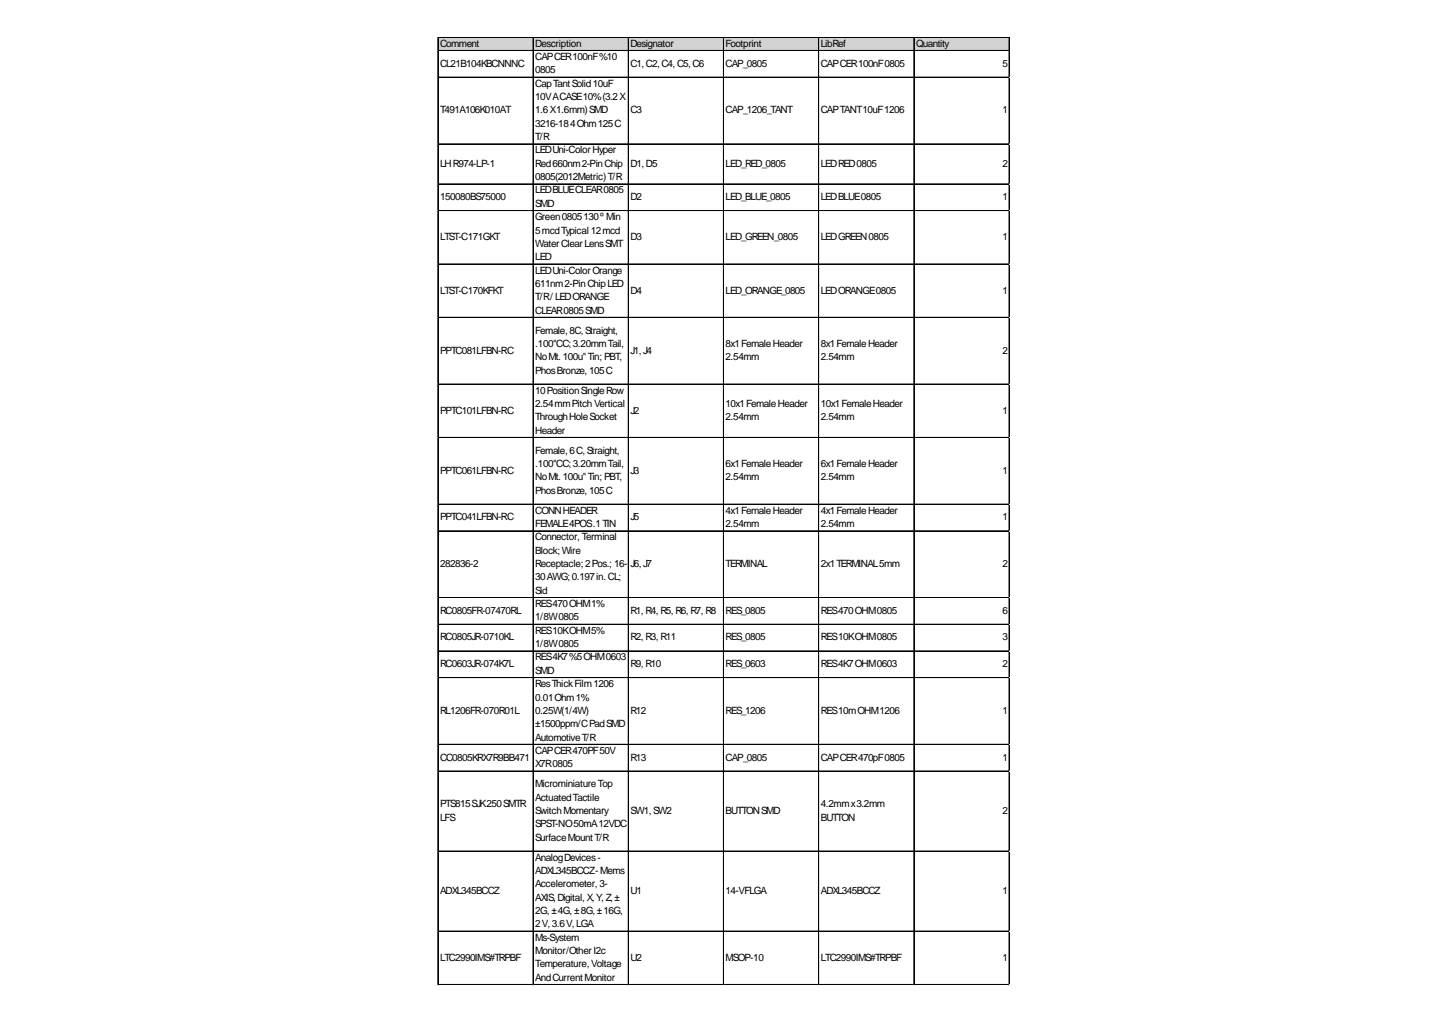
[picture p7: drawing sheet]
<svg xmlns="http://www.w3.org/2000/svg" width="297mm" height="210mm" viewBox="0 0 297 210" stroke-linecap="round" stroke-linejoin="round" font-family="sans-serif">
<defs><g id="words">
<g font-size="2.1">
<text x="90.2" y="9.6">Comment</text>
<text x="109.7" y="9.6">Description</text>
<text x="129.2" y="9.6">Designator</text>
<text x="148.8" y="9.6">Footprint</text>
<text x="168.3" y="9.6">LibRef</text>
<text x="187.8" y="9.6">Quantity</text>
<text x="90.2" y="13.7">CL21B104KBCNNNC</text>
<text x="109.7" y="12.3">CAPCER100nF%10</text>
<text x="109.7" y="15">0805</text>
<text x="109.7" y="17.8">CapTantSolid10uF</text>
<text x="129.2" y="13.7">C1,C2,C4,C5,C6</text>
<text x="148.8" y="13.7">CAP_0805</text>
<text x="168.3" y="13.7">CAPCER100nF0805</text>
<text x="205.5" y="13.7">5</text>
<text x="90.2" y="23.3">T491A106K010AT</text>
<text x="109.7" y="20.5">10VACASE10%(3.2X</text>
<text x="109.7" y="23.3">1.6X1.6mm)SMD</text>
<text x="129.2" y="23.3">C3</text>
<text x="148.8" y="23.3">CAP_1206_TANT</text>
<text x="168.3" y="23.3">CAPTANT10uF1206</text>
<text x="205.5" y="23.3">1</text>
<text x="109.7" y="26">3216-184Ohm125C</text>
<text x="109.7" y="28.7">T/R</text>
<text x="90.2" y="34.2">LHR974-LP-1</text>
<text x="109.7" y="31.5">LEDUni-ColorHyper</text>
<text x="109.7" y="34.2">Red660nm2-PinChip</text>
<text x="129.2" y="34.2">D1,D5</text>
<text x="148.8" y="34.2">LED_RED_0805</text>
<text x="168.3" y="34.2">LEDRED0805</text>
<text x="205.5" y="34.2">2</text>
<text x="90.2" y="41">150080BS75000</text>
<text x="109.7" y="36.9">0805(2012Metric)T/R</text>
<text x="109.7" y="39.7">LEDBLUECLEAR0805</text>
<text x="129.2" y="41">D2</text>
<text x="148.8" y="41">LED_BLUE_0805</text>
<text x="168.3" y="41">LEDBLUE0805</text>
<text x="205.5" y="41">1</text>
<text x="109.7" y="42.4">SMD</text>
<text x="109.7" y="45.1">Green0805130º Min</text>
<text x="109.7" y="47.9">5mcdTypical12mcd</text>
<text x="90.2" y="49.2">LTST-C171GKT</text>
<text x="109.7" y="50.6">WaterClearLensSMT</text>
<text x="109.7" y="53.3">LED</text>
<text x="129.2" y="49.2">D3</text>
<text x="148.8" y="49.2">LED_GREEN_0805</text>
<text x="168.3" y="49.2">LEDGREEN0805</text>
<text x="205.5" y="49.2">1</text>
<text x="109.7" y="56.1">LEDUni-ColorOrange</text>
<text x="109.7" y="58.8">611nm2-PinChipLED</text>
<text x="90.2" y="60.2">LTST-C170KFKT</text>
<text x="109.7" y="61.5">T/R/ LEDORANGE</text>
<text x="109.7" y="64.3">CLEAR0805SMD</text>
<text x="129.2" y="60.2">D4</text>
<text x="148.8" y="60.2">LED_ORANGE_0805</text>
<text x="168.3" y="60.2">LEDORANGE0805</text>
<text x="205.5" y="60.2">1</text>
<text x="109.7" y="68.4">Female,8C,Straight,</text>
<text x="109.7" y="71.1">.100&quot;CC;3.20mmTail,</text>
<text x="148.8" y="71.1">8x1FemaleHeader</text>
<text x="168.3" y="71.1">8x1FemaleHeader</text>
<text x="90.2" y="72.5">PPTC081LFBN-RC</text>
<text x="109.7" y="73.8">NoMt. 100u&quot;Tin;PBT,</text>
<text x="109.7" y="76.6">PhosBronze,105C</text>
<text x="129.2" y="72.5">J1,J4</text>
<text x="148.8" y="73.8">2.54mm</text>
<text x="168.3" y="73.8">2.54mm</text>
<text x="205.5" y="72.5">2</text>
<text x="109.7" y="80.7">10PositionSingleRow</text>
<text x="109.7" y="83.4">2.54mmPitchVertical</text>
<text x="148.8" y="83.4">10x1FemaleHeader</text>
<text x="168.3" y="83.4">10x1FemaleHeader</text>
<text x="90.2" y="84.8">PPTC101LFBN-RC</text>
<text x="109.7" y="86.2">ThroughHoleSocket</text>
<text x="109.7" y="88.9">Header</text>
<text x="129.2" y="84.8">J2</text>
<text x="148.8" y="86.2">2.54mm</text>
<text x="168.3" y="86.2">2.54mm</text>
<text x="205.5" y="84.8">1</text>
<text x="109.7" y="93">Female,6C,Straight,</text>
<text x="109.7" y="95.7">.100&quot;CC;3.20mmTail,</text>
<text x="148.8" y="95.7">6x1FemaleHeader</text>
<text x="168.3" y="95.7">6x1FemaleHeader</text>
<text x="90.2" y="97.1">PPTC061LFBN-RC</text>
<text x="109.7" y="98.5">NoMt. 100u&quot;Tin;PBT,</text>
<text x="109.7" y="101.2">PhosBronze,105C</text>
<text x="129.2" y="97.1">J3</text>
<text x="148.8" y="98.5">2.54mm</text>
<text x="168.3" y="98.5">2.54mm</text>
<text x="205.5" y="97.1">1</text>
<text x="90.2" y="106.7">PPTC041LFBN-RC</text>
<text x="109.7" y="105.3">CONNHEADER</text>
<text x="129.2" y="106.7">J5</text>
<text x="148.8" y="105.3">4x1FemaleHeader</text>
<text x="168.3" y="105.3">4x1FemaleHeader</text>
<text x="205.5" y="106.7">1</text>
<text x="109.7" y="108">FEMALE4POS.1TIN</text>
<text x="109.7" y="110.8">Connector, Terminal</text>
<text x="109.7" y="113.5">Block;Wire</text>
<text x="148.8" y="108">2.54mm</text>
<text x="168.3" y="108">2.54mm</text>
<text x="90.2" y="116.2">282836-2</text>
<text x="109.7" y="116.2">Receptacle;2Pos.; 16-</text>
<text x="109.7" y="119">30AWG;0.197in.CL;</text>
<text x="129.2" y="116.2">J6,J7</text>
<text x="148.8" y="116.2">TERMINAL</text>
<text x="168.3" y="116.2">2x1TERMINAL5mm</text>
<text x="205.5" y="116.2">2</text>
<text x="90.2" y="125.8">RC0805FR-07470RL</text>
<text x="109.7" y="121.7">Sid</text>
<text x="109.7" y="124.4">RES470OHM1%</text>
<text x="129.2" y="125.8">R1,R4,R5,R6,R7,R8</text>
<text x="148.8" y="125.8">RES_0805</text>
<text x="168.3" y="125.8">RES470OHM0805</text>
<text x="205.5" y="125.8">6</text>
<text x="90.2" y="131.3">RC0805JR-0710KL</text>
<text x="109.7" y="127.2">1/8W0805</text>
<text x="109.7" y="129.9">RES10KOHM5%</text>
<text x="129.2" y="131.3">R2,R3,R11</text>
<text x="148.8" y="131.3">RES_0805</text>
<text x="168.3" y="131.3">RES10KOHM0805</text>
<text x="205.5" y="131.3">3</text>
<text x="90.2" y="136.8">RC0603JR-074K7L</text>
<text x="109.7" y="132.7">1/8W0805</text>
<text x="109.7" y="135.4">RES4K7%5OHM0603</text>
<text x="129.2" y="136.8">R9,R10</text>
<text x="148.8" y="136.8">RES_0603</text>
<text x="168.3" y="136.8">RES4K7OHM0603</text>
<text x="205.5" y="136.8">2</text>
<text x="109.7" y="138.1">SMD</text>
<text x="109.7" y="140.9">ResThickFilm1206</text>
<text x="109.7" y="143.6">0.01Ohm1%</text>
<text x="90.2" y="146.3">RL1206FR-070R01L</text>
<text x="109.7" y="146.3">0.25W(1/4W)</text>
<text x="109.7" y="149.1">±1500ppm/CPadSMD</text>
<text x="129.2" y="146.3">R12</text>
<text x="148.8" y="146.3">RES_1206</text>
<text x="168.3" y="146.3">RES10mOHM1206</text>
<text x="205.5" y="146.3">1</text>
<text x="90.2" y="155.9">CC0805KRX7R9BB471</text>
<text x="109.7" y="151.8">AutomotiveT/R</text>
<text x="109.7" y="154.5">CAPCER470PF50V</text>
<text x="129.2" y="155.9">R13</text>
<text x="148.8" y="155.9">CAP_0805</text>
<text x="168.3" y="155.9">CAPCER470pF0805</text>
<text x="205.5" y="155.9">1</text>
<text x="109.7" y="157.3">X7R0805</text>
<text x="109.7" y="161.4">MicrominiatureTop</text>
<text x="90.2" y="165.5">PTS815SJK250SMTR</text>
<text x="109.7" y="164.1">ActuatedTactile</text>
<text x="109.7" y="166.8">SwitchMomentary</text>
<text x="129.2" y="166.8">SW1,SW2</text>
<text x="148.8" y="166.8">BUTTONSMD</text>
<text x="168.3" y="165.5">4.2mmx3.2mm</text>
<text x="205.5" y="166.8">2</text>
<text x="90.2" y="168.2">LFS</text>
<text x="109.7" y="169.6">SPST-NO50mA12VDC</text>
<text x="109.7" y="172.3">SurfaceMountT/R</text>
<text x="168.3" y="168.2">BUTTON</text>
<text x="109.7" y="176.4">AnalogDevices-</text>
<text x="109.7" y="179.2">ADXL345BCCZ-Mems</text>
<text x="90.2" y="183.3">ADXL345BCCZ</text>
<text x="109.7" y="181.9">Accelerometer, 3-</text>
<text x="109.7" y="184.6">AXIS,Digital, X,Y,Z,±</text>
<text x="129.2" y="183.3">U1</text>
<text x="148.8" y="183.3">14-VFLGA</text>
<text x="168.3" y="183.3">ADXL345BCCZ</text>
<text x="205.5" y="183.3">1</text>
<text x="109.7" y="187.4">2G,±4G,±8G,±16G,</text>
<text x="109.7" y="190.1">2V,3.6V,LGA</text>
<text x="90.2" y="196.9">LTC2990IMS#TRPBF</text>
<text x="109.7" y="192.8">Ms-System</text>
<text x="109.7" y="195.6">Monitor/OtherI2c</text>
<text x="129.2" y="196.9">U2</text>
<text x="148.8" y="196.9">MSOP-10</text>
<text x="168.3" y="196.9">LTC2990IMS#TRPBF</text>
<text x="205.5" y="196.9">1</text>
<text x="109.7" y="198.3">Temperature,Voltage</text>
<text x="109.7" y="201">AndCurrentMonitor</text>
</g>
</g></defs>
<path d="M89.8 7.7h117.2v2.8h-117.2z" fill="#d3d3d3"/>
<g fill="none" stroke="#000" stroke-width=".2">
<path d="M89.8 7.6v194.3M89.9 7.6h117.1M89.9 7.7h117.1M89.9 10.3h117.1M89.9 10.4h117.1M89.9 15.8h117.1M89.9 15.9h117.1M109.3 7.7v194.2M128.8 7.7v194.2M148.3 7.7v194.2M148.4 7.7v194.2M167.8 7.7v194.2"/>
<path d="M167.9 7.7v194.2M187.3 7.7v194.2M187.4 7.7v194.2M206.8 7.7v194.2M206.9 7.7v194.2M89.9 29.5h117.1M89.9 37.7h117.1M89.9 43.2h117.1M89.9 54.1h117.1M89.9 54.2h117.1M89.9 65h117.1M89.9 65.1h117.1"/>
<path d="M89.9 78.7h117.1M89.9 78.8h117.1M89.9 89.7h117.1M89.9 103.3h117.1M89.9 103.4h117.1M89.9 108.8h117.1M89.9 108.9h117.1M89.9 122.5h117.1M89.9 127.9h117.1M89.9 128h117.1M89.9 133.4h117.1M89.9 133.5h117.1"/>
<path d="M89.9 138.9h117.1M89.9 152.6h117.1M89.9 158h117.1M89.9 158.1h117.1M89.9 174.4h117.1M89.9 174.5h117.1M89.9 190.9h117.1M89.9 201.8h117.1M89.9 201.9h117.1"/>
</g>
<path d="M89.8 201.9v.1" fill="none" stroke="#e0e0e0" stroke-width=".2"/>
<path d="M89.8 201.9l.1 .1z" fill="#e0e0e0"/>
<path d="M109.3 201.9v.1" fill="none" stroke="#e0e0e0" stroke-width=".2"/>
<path d="M109.3 201.9l.1 .1z" fill="#e0e0e0"/>
<path d="M128.8 201.9v.1" fill="none" stroke="#e0e0e0" stroke-width=".2"/>
<path d="M128.8 201.9l.1 .1z" fill="#e0e0e0"/>
<path d="M148.3 201.9v.1" fill="none" stroke="#e0e0e0" stroke-width=".2"/>
<path d="M148.3 201.9l.1 .1z" fill="#e0e0e0"/>
<path d="M167.8 201.9v.1" fill="none" stroke="#e0e0e0" stroke-width=".2"/>
<path d="M167.8 201.9l.1 .1z" fill="#e0e0e0"/>
<path d="M187.3 201.9v.1" fill="none" stroke="#e0e0e0" stroke-width=".2"/>
<path d="M187.3 201.9l.1 .1z" fill="#e0e0e0"/>
<path d="M206.8 201.9v.1" fill="none" stroke="#e0e0e0" stroke-width=".2"/>
<path d="M206.8 201.9l.2 .1z" fill="#e0e0e0"/>
<path d="M207 15.8h.1" fill="none" stroke="#e0e0e0" stroke-width=".2"/>
<path d="M207 15.8v.1z" fill="#e0e0e0"/>
<path d="M207 29.5h.1" fill="none" stroke="#e0e0e0" stroke-width=".2"/>
<path d="M207 29.5v.1z" fill="#e0e0e0"/>
<path d="M207 37.7h.1" fill="none" stroke="#e0e0e0" stroke-width=".2"/>
<path d="M207 37.7v.1z" fill="#e0e0e0"/>
<path d="M207 43.2h.1" fill="none" stroke="#e0e0e0" stroke-width=".2"/>
<path d="M207 43.2v.1z" fill="#e0e0e0"/>
<path d="M207 54.1h.1" fill="none" stroke="#e0e0e0" stroke-width=".2"/>
<path d="M207 54.1v.1z" fill="#e0e0e0"/>
<path d="M207 65h.1" fill="none" stroke="#e0e0e0" stroke-width=".2"/>
<path d="M207 65v.2z" fill="#e0e0e0"/>
<path d="M207 78.7h.1" fill="none" stroke="#e0e0e0" stroke-width=".2"/>
<path d="M207 78.7v.1z" fill="#e0e0e0"/>
<path d="M207 89.7h.1" fill="none" stroke="#e0e0e0" stroke-width=".2"/>
<path d="M207 89.7v.1z" fill="#e0e0e0"/>
<path d="M207 103.3h.1" fill="none" stroke="#e0e0e0" stroke-width=".2"/>
<path d="M207 103.3v.1z" fill="#e0e0e0"/>
<path d="M207 108.8h.1" fill="none" stroke="#e0e0e0" stroke-width=".2"/>
<path d="M207 108.8v.1z" fill="#e0e0e0"/>
<path d="M207 122.5h.1" fill="none" stroke="#e0e0e0" stroke-width=".2"/>
<path d="M207 122.5v.1z" fill="#e0e0e0"/>
<path d="M207 127.9h.1" fill="none" stroke="#e0e0e0" stroke-width=".2"/>
<path d="M207 127.9v.2z" fill="#e0e0e0"/>
<path d="M207 133.4h.1" fill="none" stroke="#e0e0e0" stroke-width=".2"/>
<path d="M207 133.4v.1z" fill="#e0e0e0"/>
<path d="M207 138.9h.1" fill="none" stroke="#e0e0e0" stroke-width=".2"/>
<path d="M207 138.9v.1z" fill="#e0e0e0"/>
<path d="M207 152.6h.1" fill="none" stroke="#e0e0e0" stroke-width=".2"/>
<path d="M207 152.6v.1z" fill="#e0e0e0"/>
<path d="M207 158h.1" fill="none" stroke="#e0e0e0" stroke-width=".2"/>
<path d="M207 158v.1z" fill="#e0e0e0"/>
<path d="M207 174.4h.1" fill="none" stroke="#e0e0e0" stroke-width=".2"/>
<path d="M207 174.4v.2z" fill="#e0e0e0"/>
<path d="M207 190.9h.1" fill="none" stroke="#e0e0e0" stroke-width=".2"/>
<path d="M207 190.9v.1z" fill="#e0e0e0"/>
<path d="M207 201.8h.1" fill="none" stroke="#e0e0e0" stroke-width=".2"/>
<path d="M207 201.8v.1z" fill="#e0e0e0"/>
<use href="#words"/>
</svg>
